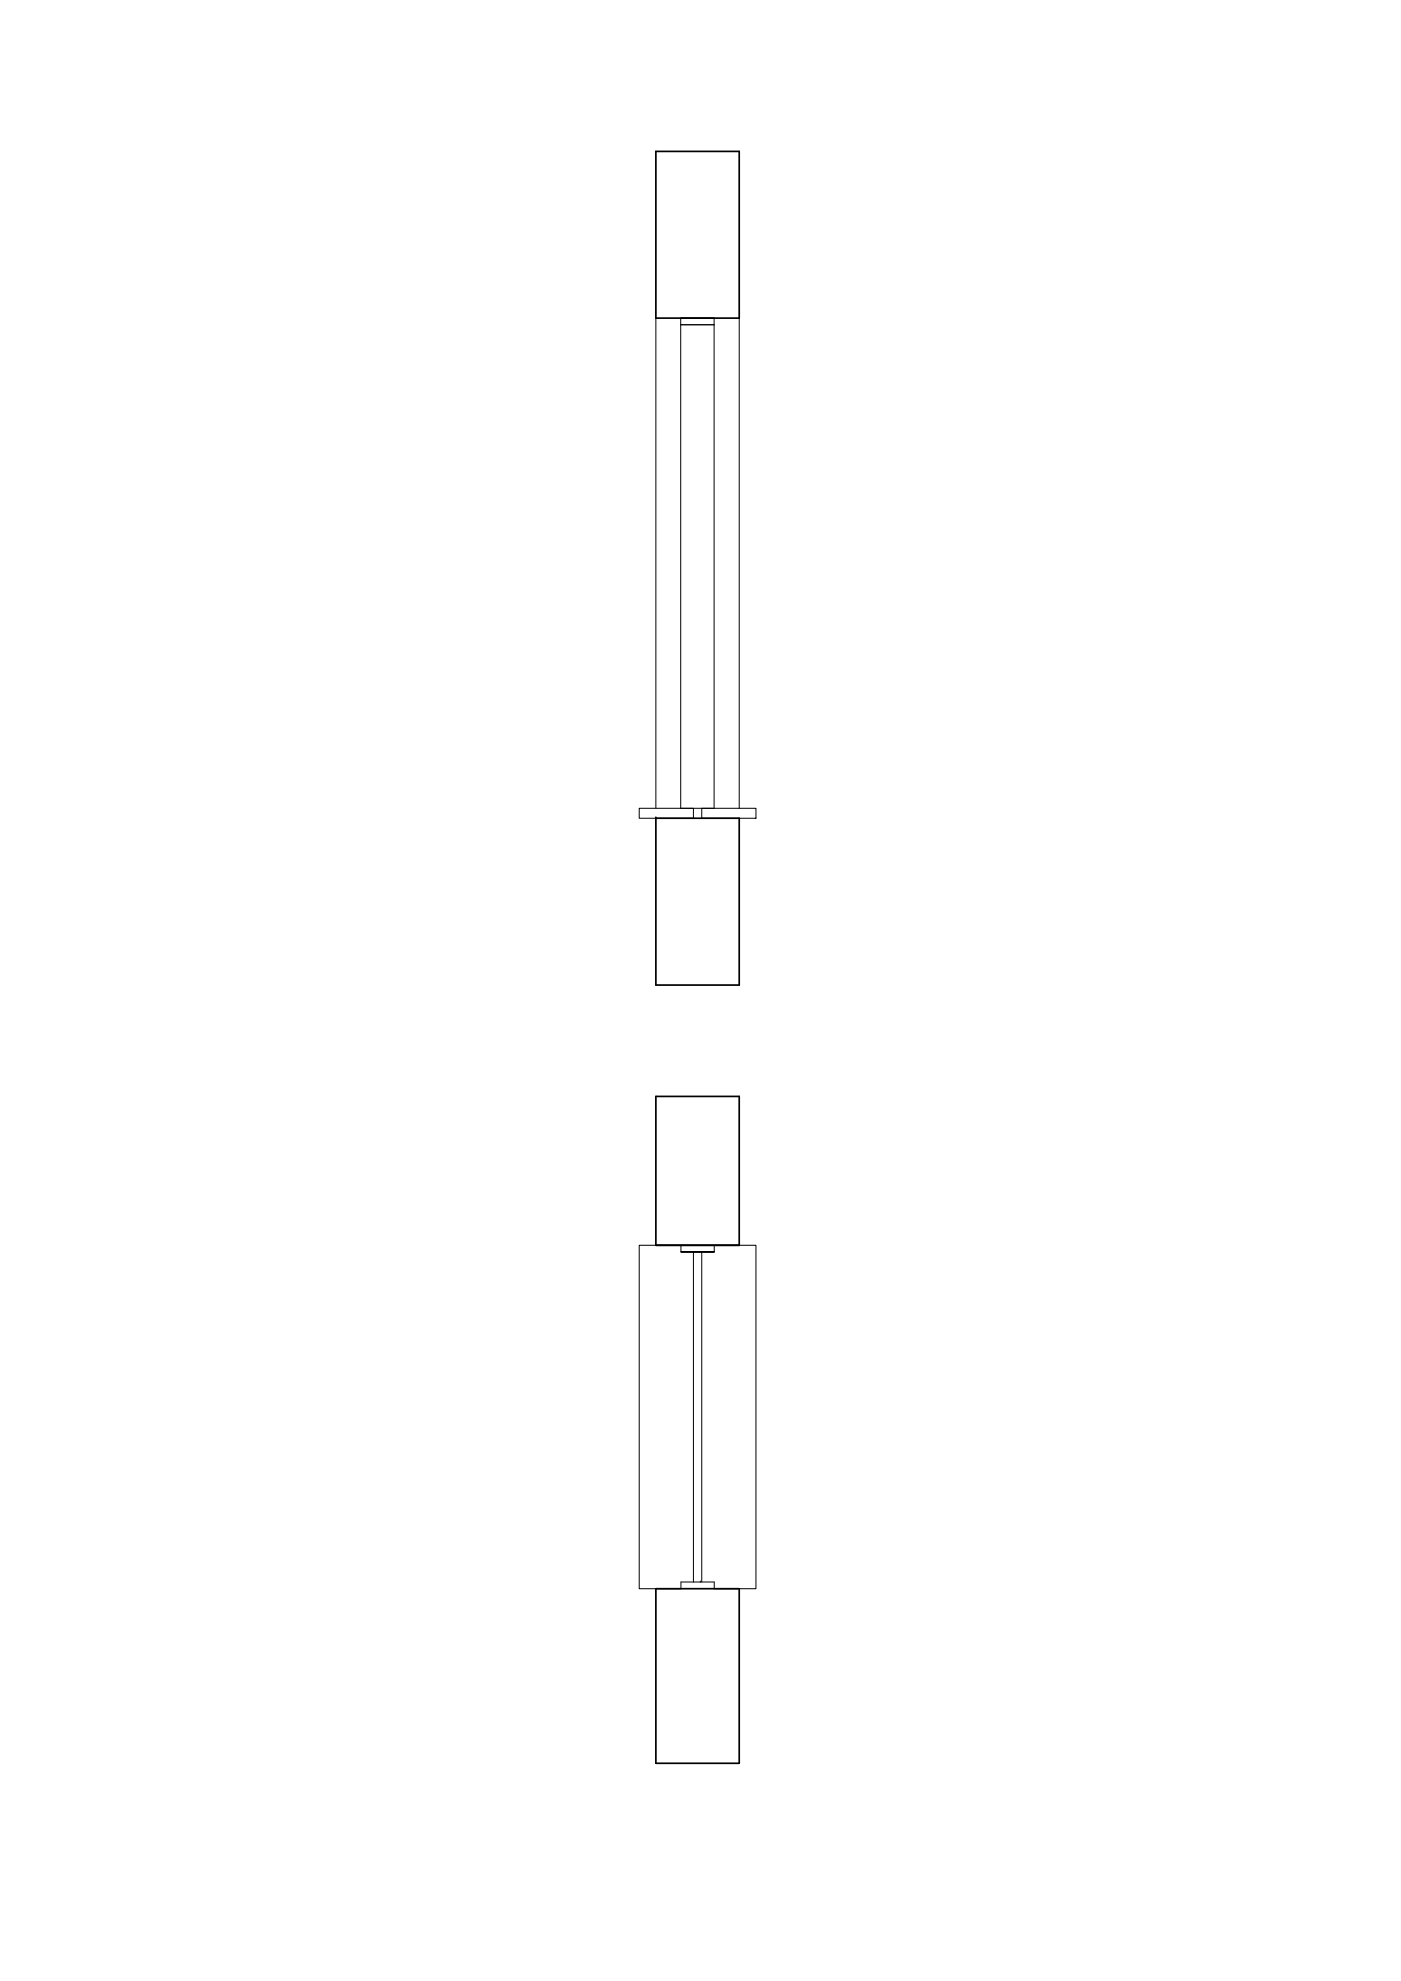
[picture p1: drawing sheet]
<svg xmlns="http://www.w3.org/2000/svg" width="420mm" height="594mm" viewBox="0 0 420 594" stroke-linecap="round" stroke-linejoin="round" font-family="sans-serif">
<!-- layer: spessoreLmuri -->
<path d="M196.7 45.4h25v50h-25zM196.7 245.4h25v50h-25zM196.7 328.8h25v44.6h-25zM196.7 476.4h25v52.4h-25z" fill="none" stroke="#000" stroke-width=".51"/>
<!-- layer: sezioneLastre -->
<path d="M204.1 95.4v2h10.1M204.1 97.4h10.1M214.2 95.4v2M191.7 242.4h16.3v3h-16.3zM210.5 242.4h16.2v3h-16.2zM204.2 373.4v2h10v-2M204.2 375.4h10h-10M204.2 476.4v-2h10v2M210 474.4h.1" fill="none" stroke="#000" stroke-width=".3"/>
<!-- layer: LineeControtelaio -->
<path d="M204.1 95.4h10.1M204.2 373.4h10" fill="none" stroke="#000" stroke-width=".3"/>
<!-- layer: LineeProiettate -->
<path d="M196.7 95.4v147M204.1 97.4v145h10.1v-145M204.1 95.4h10.1M221.7 95.4v147M204.2 373.4h-12.5v103h12.5M214.2 373.4h12.5v103h-12.5M208 474.4v-99h2.5v99" fill="none" stroke="#000" stroke-width=".3"/>
<!-- layer: 0 -->
<circle cx="196.7" cy="245.4" r=".25" fill="#000"/>
</svg>
